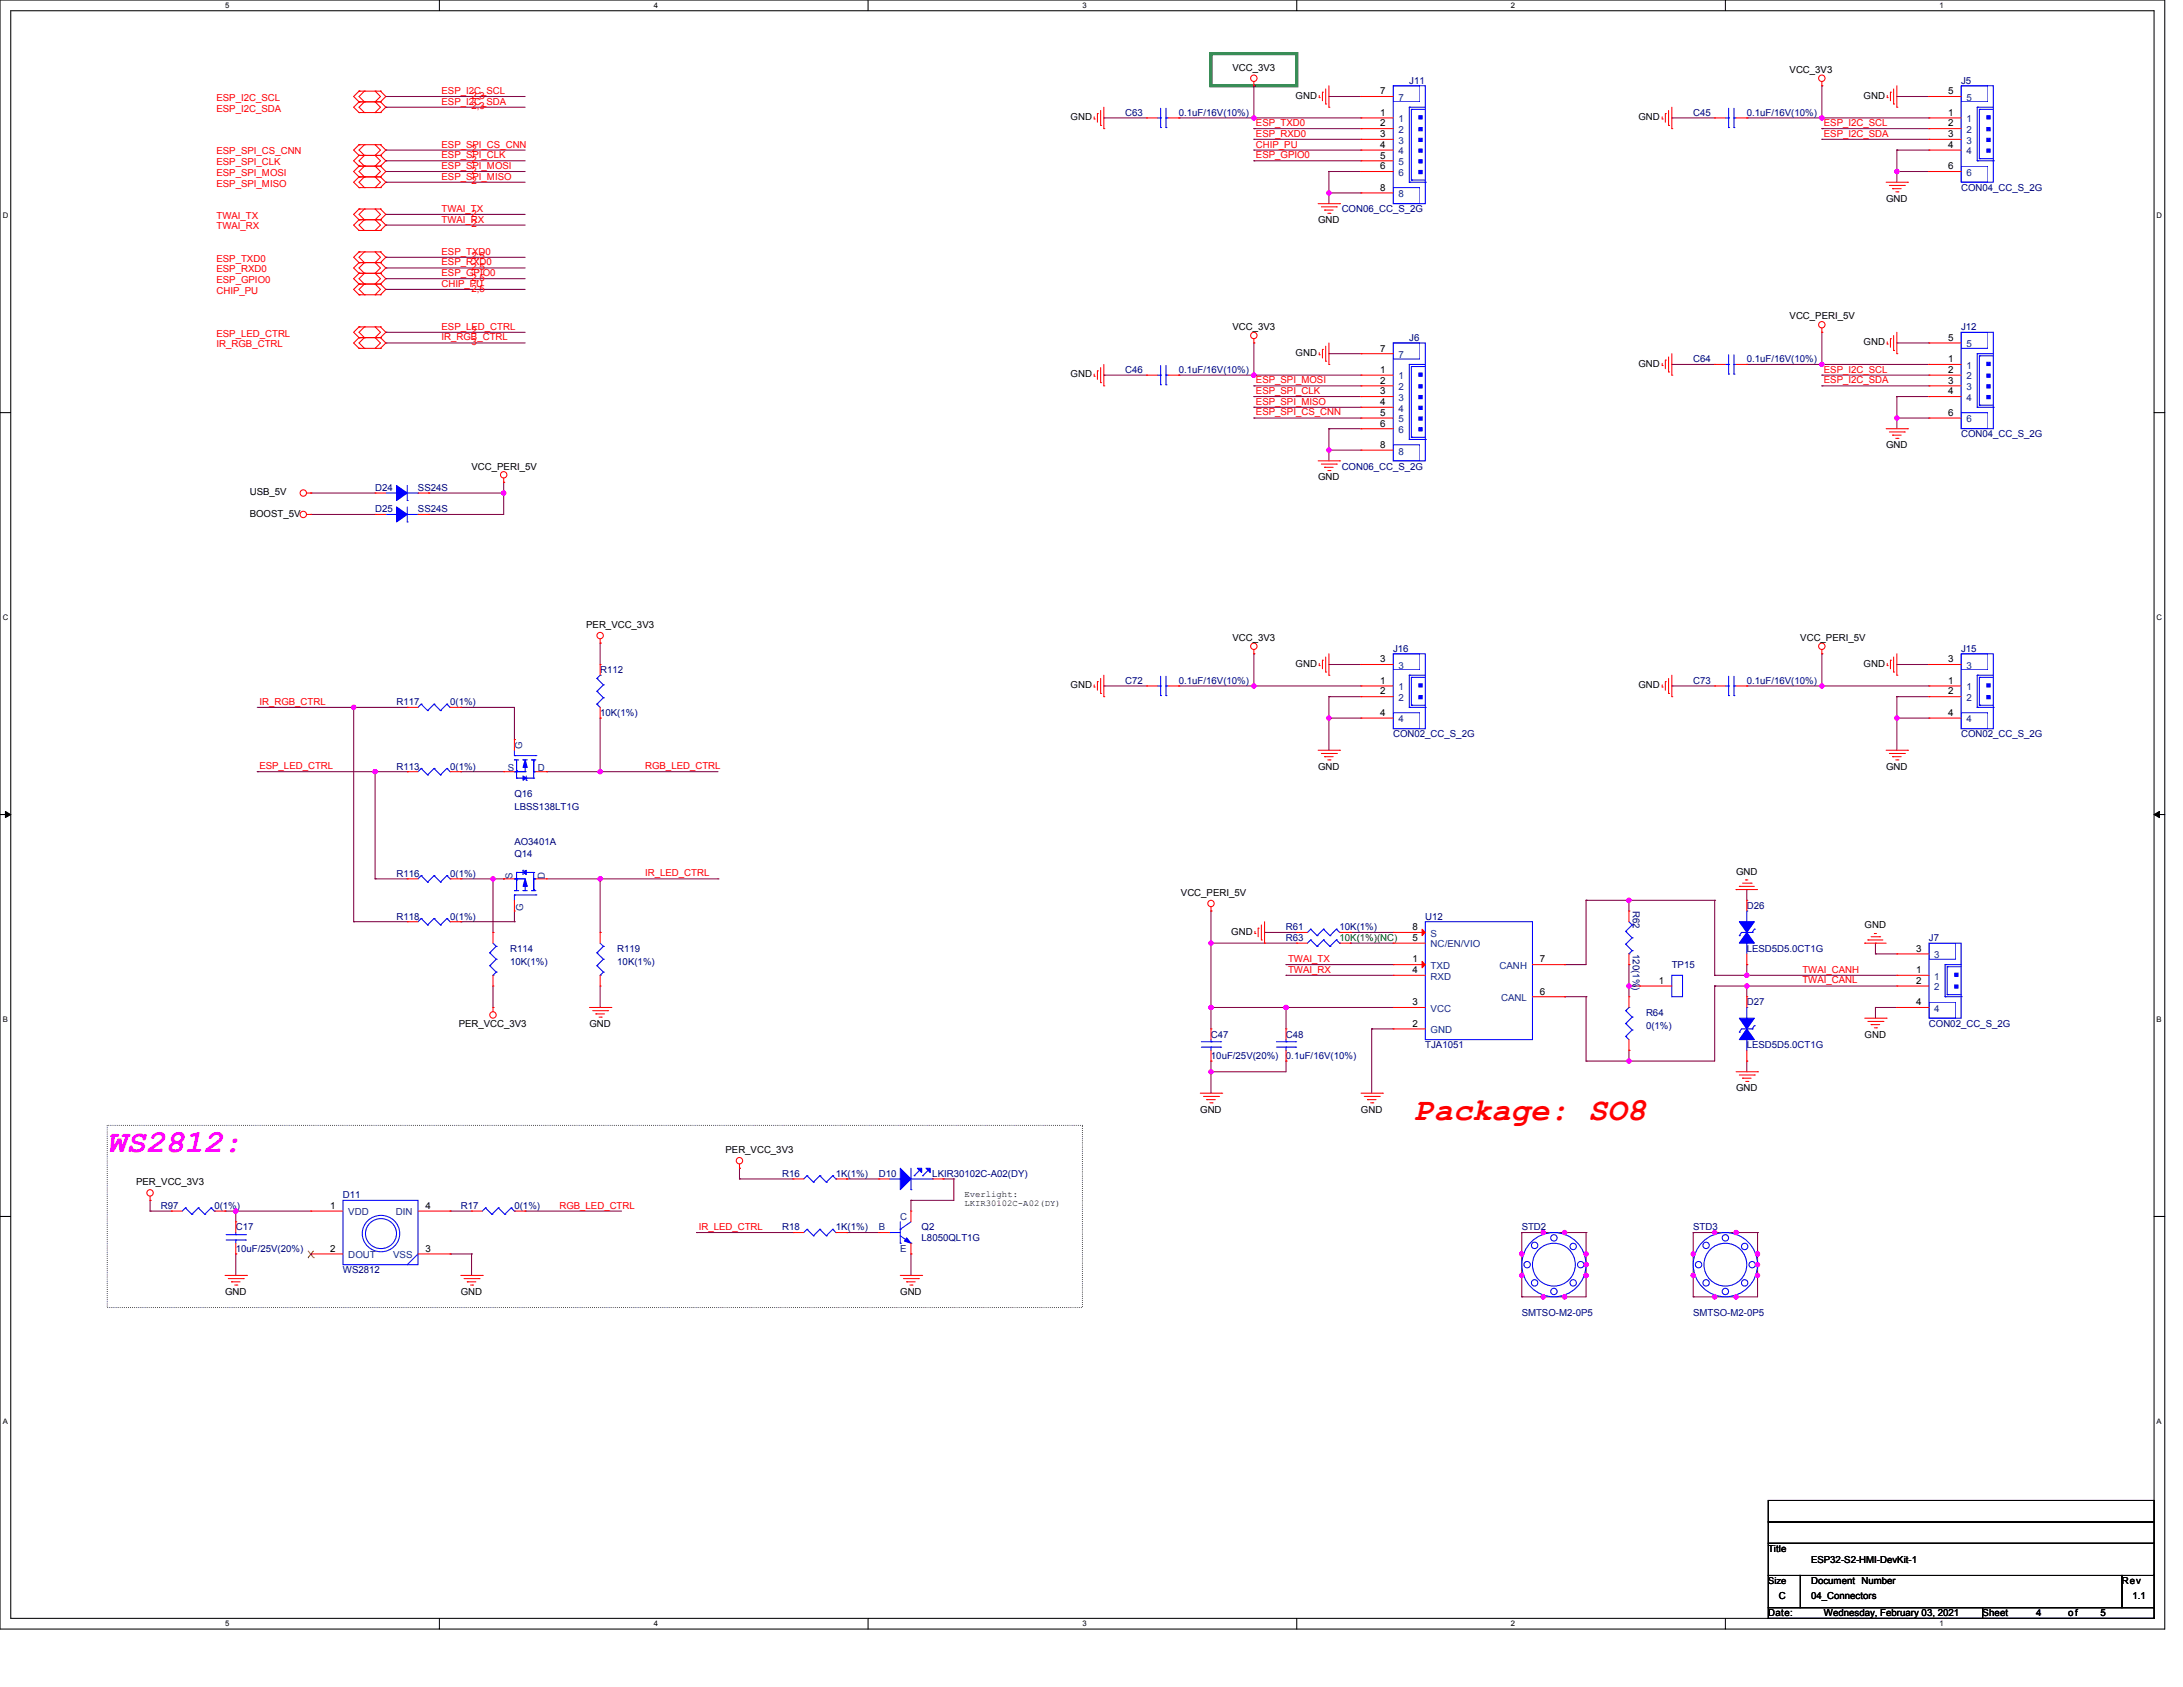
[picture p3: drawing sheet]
<svg xmlns="http://www.w3.org/2000/svg" width="559mm" height="432mm" viewBox="0 0 559 432" stroke-linecap="round" stroke-linejoin="round" font-family="sans-serif">
<defs><g id="words">
<text font-size="8.2" fill="#f00" x="362.1" y="286.7">Package: SO8</text>
<text font-size="8.2" fill="#f0f" x="27.4" y="294.9">WS2812:</text>
<g font-size="2.5">
<text x="315.5" y="18.1">VCC_3V3</text>
<text x="458.1" y="18.7">VCC_3V3</text>
<text x="331.6" y="25.3">GND</text>
<text x="353.3" y="29.6">1</text>
<text x="353.3" y="24.1">7</text>
<text x="477" y="25.3">GND</text>
<text x="498.7" y="29.6">1</text>
<text x="498.7" y="24.1">5</text>
<text x="274" y="30.7">GND</text>
<text x="353.3" y="32.4">2</text>
<text x="353.3" y="35.1">3</text>
<text x="419.4" y="30.7">GND</text>
<text x="498.7" y="32.4">2</text>
<text x="498.7" y="35.1">3</text>
<text x="353.3" y="37.9">4</text>
<text x="353.3" y="40.6">5</text>
<text x="498.7" y="37.9">4</text>
<text x="353.3" y="43.3">6</text>
<text x="498.7" y="43.3">6</text>
<text x="353.3" y="48.8">8</text>
<text x="482.8" y="51.6">GND</text>
<text x="337.4" y="57.1">GND</text>
<text x="458.1" y="81.8">VCC_PERI_5V</text>
<text x="315.5" y="84.5">VCC_3V3</text>
<text x="353.3" y="90">7</text>
<text x="477" y="88.4">GND</text>
<text x="498.7" y="87.2">5</text>
<text x="331.6" y="91.1">GND</text>
<text x="353.3" y="95.5">1</text>
<text x="419.4" y="93.8">GND</text>
<text x="498.7" y="92.7">1</text>
<text x="498.7" y="95.5">2</text>
<text x="274" y="96.6">GND</text>
<text x="353.3" y="98.2">2</text>
<text x="353.3" y="100.9">3</text>
<text x="498.7" y="98.2">3</text>
<text x="498.7" y="100.9">4</text>
<text x="353.3" y="103.7">4</text>
<text x="353.3" y="106.4">5</text>
<text x="498.7" y="106.4">6</text>
<text x="353.3" y="109.2">6</text>
<text x="353.3" y="114.7">8</text>
<text x="482.8" y="114.7">GND</text>
<text x="120.7" y="120.2">VCC_PERI_5V</text>
<text x="337.4" y="122.9">GND</text>
<text x="63.9" y="126.8">USB_5V</text>
<text x="63.9" y="132.3">BOOST_5V</text>
<text x="150.1" y="160.8">PER_VCC_3V3</text>
<text x="315.5" y="164.1">VCC_3V3</text>
<text x="460.8" y="164.1">VCC_PERI_5V</text>
<text x="331.6" y="170.7">GND</text>
<text x="353.3" y="169.5">3</text>
<text x="477" y="170.7">GND</text>
<text x="498.7" y="169.5">3</text>
<text x="274" y="176.1">GND</text>
<text x="353.3" y="175">1</text>
<text x="353.3" y="177.8">2</text>
<text x="419.4" y="176.1">GND</text>
<text x="498.7" y="175">1</text>
<text x="498.7" y="177.8">2</text>
<text x="353.3" y="183.2">4</text>
<text x="498.7" y="183.2">4</text>
<text x="337.4" y="197">GND</text>
<text x="482.8" y="197">GND</text>
<text x="444.4" y="223.9">GND</text>
<text x="302.3" y="229.4">VCC_PERI_5V</text>
<text x="315.2" y="239.2">GND</text>
<text x="361.5" y="238.1">8</text>
<text x="477.3" y="237.6">GND</text>
<text x="361.5" y="240.8">5</text>
<text x="490.5" y="243.6">3</text>
<text x="361.5" y="246.3">1</text>
<text x="361.5" y="249.1">4</text>
<text x="394.2" y="246.3">7</text>
<text x="424.6" y="251.8">1</text>
<text x="490.5" y="249.1">1</text>
<text x="490.5" y="251.8">2</text>
<text x="361.5" y="257.3">3</text>
<text x="394.2" y="254.6">6</text>
<text x="490.5" y="257.3">4</text>
<text x="117.4" y="262.8">PER_VCC_3V3</text>
<text x="150.9" y="262.8">GND</text>
<text x="361.5" y="262.8">2</text>
<text x="477.3" y="265.6">GND</text>
<text x="444.4" y="279.3">GND</text>
<text x="307.2" y="284.8">GND</text>
<text x="348.4" y="284.8">GND</text>
<text x="185.7" y="295.2">PER_VCC_3V3</text>
<text x="34.8" y="303.4">PER_VCC_3V3</text>
<text x="84.5" y="309.4">1</text>
<text x="108.9" y="309.4">4</text>
<text x="84.5" y="320.4">2</text>
<text x="108.9" y="320.4">3</text>
<text x="57.6" y="331.4">GND</text>
<text x="118" y="331.4">GND</text>
<text x="230.4" y="331.4">GND</text>
<text x="452.6" y="397.2">Title</text>
<text x="463.6" y="400">ESP32-S2-HMI-DevKit-1</text>
<text x="463.6" y="405.5">Document Number</text>
<text x="543.2" y="405.5">Rev</text>
<text x="452.6" y="413.7">Date:</text>
<text x="455.4" y="409.3">C</text>
<text x="463.6" y="409.3">04_Connectors</text>
<text x="466.9" y="413.7">Wednesday, February 03, 2021</text>
<text x="507.5" y="413.7">Sheet</text>
<text x="521.2" y="413.7">4</text>
<text x="529.4" y="413.7">of</text>
<text x="537.6" y="413.7">5</text>
<text x="545.9" y="409.3">1.1</text>
</g>
<g font-size="2.5" fill="#000080">
<text x="360.7" y="21.4">J11</text>
<text x="502" y="21.4">J5</text>
<text x="288" y="29.7">C63</text>
<text x="301.7" y="29.7">0.1uF/16V(10%)</text>
<text x="433.4" y="29.7">C45</text>
<text x="447.1" y="29.7">0.1uF/16V(10%)</text>
<text x="502" y="48.9">CON04_CC_S_2G</text>
<text x="343.4" y="54.3">CON06_CC_S_2G</text>
<text x="360.7" y="87.3">J6</text>
<text x="502" y="84.5">J12</text>
<text x="288" y="95.5">C46</text>
<text x="301.7" y="95.5">0.1uF/16V(10%)</text>
<text x="433.4" y="92.7">C64</text>
<text x="447.1" y="92.7">0.1uF/16V(10%)</text>
<text x="502" y="112">CON04_CC_S_2G</text>
<text x="96" y="125.7">D24</text>
<text x="107" y="125.7">SS24S</text>
<text x="343.4" y="120.2">CON06_CC_S_2G</text>
<text x="96" y="131.1">D25</text>
<text x="107" y="131.1">SS24S</text>
<text x="356.6" y="166.8">J16</text>
<text x="502" y="166.8">J15</text>
<text x="153.6" y="172.3">R112</text>
<text x="288" y="175">C72</text>
<text x="301.7" y="175">0.1uF/16V(10%)</text>
<text x="433.4" y="175">C73</text>
<text x="447.1" y="175">0.1uF/16V(10%)</text>
<text x="101.5" y="180.5">R117</text>
<text x="115.2" y="180.5">0(1%)</text>
<text x="153.6" y="183.3">10K(1%)</text>
<text x="356.6" y="188.8">CON02_CC_S_2G</text>
<text x="502" y="188.8">CON02_CC_S_2G</text>
<text x="101.5" y="197">R113</text>
<text x="115.2" y="197">0(1%)</text>
<text x="131.7" y="204.1">Q16</text>
<text x="131.7" y="207.4">LBSS138LT1G</text>
<text x="131.7" y="219.5">Q14</text>
<text x="131.7" y="216.2">AO3401A</text>
<text x="101.5" y="224.4">R116</text>
<text x="115.2" y="224.4">0(1%)</text>
<text x="418" y="233.2" transform="rotate(90 418 233.2)">R62</text>
<text x="447.1" y="232.7">D26</text>
<text x="101.5" y="235.4">R118</text>
<text x="115.2" y="235.4">0(1%)</text>
<text x="329.2" y="238.1">R61</text>
<text x="342.9" y="238.1">10K(1%)</text>
<text x="364.8" y="235.4">U12</text>
<text x="130.6" y="243.6">R114</text>
<text x="158" y="243.6">R119</text>
<text x="329.2" y="240.9">R63</text>
<text x="418" y="244.2" transform="rotate(90 418 244.2)">120(1%)</text>
<text x="447.1" y="243.6">LESD5D5.0CT1G</text>
<text x="493.8" y="240.9">J7</text>
<text x="130.6" y="246.9">10K(1%)</text>
<text x="158" y="246.9">10K(1%)</text>
<text x="427.9" y="247.7">TP15</text>
<text x="447.1" y="257.3">D27</text>
<text x="421.3" y="260.1">R64</text>
<text x="421.3" y="263.4">0(1%)</text>
<text x="493.8" y="262.8">CON02_CC_S_2G</text>
<text x="310" y="265.6">C47</text>
<text x="329.2" y="265.6">C48</text>
<text x="364.8" y="268.3">TJA1051</text>
<text x="447.1" y="268.3">LESD5D5.0CT1G</text>
<text x="310" y="271">10uF/25V(20%)</text>
<text x="329.2" y="271">0.1uF/16V(10%)</text>
<text x="200.2" y="301.2">R16</text>
<text x="214" y="301.2">1K(1%)</text>
<text x="224.9" y="301.2">D10</text>
<text x="238.7" y="301.2">LKIR30102C-A02(DY)</text>
<text x="41.2" y="309.5">R97</text>
<text x="54.9" y="309.5">0(1%)</text>
<text x="87.8" y="306.7">D11</text>
<text x="118" y="309.5">R17</text>
<text x="131.7" y="309.5">0(1%)</text>
<text x="60.4" y="315">C17</text>
<text x="200.2" y="315">R18</text>
<text x="214" y="315">1K(1%)</text>
<text x="235.9" y="315">Q2</text>
<text x="235.9" y="317.7">L8050QLT1G</text>
<text x="389.5" y="315">STD2</text>
<text x="433.4" y="315">STD3</text>
<text x="60.4" y="320.4">10uF/25V(20%)</text>
<text x="87.8" y="325.9">WS2812</text>
<text x="389.5" y="336.9">SMTSO-M2-0P5</text>
<text x="433.4" y="336.9">SMTSO-M2-0P5</text>
</g>
<g font-size="2.5" fill="#f00">
<text x="55.4" y="25.8">ESP_I2C_SCL</text>
<text x="55.4" y="28.6">ESP_I2C_SDA</text>
<text x="113" y="24">ESP_I2C_SCL</text>
<text x="113" y="26.8">ESP_I2C_SDA</text>
<text x="120.7" y="25.3">2,3</text>
<text x="120.7" y="28">2,3</text>
<text x="321.5" y="32.3">ESP_TXD0</text>
<text x="321.5" y="35">ESP_RXD0</text>
<text x="466.9" y="32.3">ESP_I2C_SCL</text>
<text x="466.9" y="35">ESP_I2C_SDA</text>
<text x="55.4" y="39.5">ESP_SPI_CS_CNN</text>
<text x="113" y="37.8">ESP_SPI_CS_CNN</text>
<text x="113" y="40.5">ESP_SPI_CLK</text>
<text x="120.7" y="39">2</text>
<text x="120.7" y="41.7">2</text>
<text x="321.5" y="37.8">CHIP_PU</text>
<text x="321.5" y="40.5">ESP_GPIO0</text>
<text x="55.4" y="42.3">ESP_SPI_CLK</text>
<text x="55.4" y="45">ESP_SPI_MOSI</text>
<text x="55.4" y="47.8">ESP_SPI_MISO</text>
<text x="113" y="43.2">ESP_SPI_MOSI</text>
<text x="113" y="46">ESP_SPI_MISO</text>
<text x="120.7" y="44.5">2</text>
<text x="120.7" y="47.2">2</text>
<text x="55.4" y="56">TWAI_TX</text>
<text x="55.4" y="58.7">TWAI_RX</text>
<text x="113" y="54.2">TWAI_TX</text>
<text x="113" y="57">TWAI_RX</text>
<text x="120.7" y="55.4">2</text>
<text x="120.7" y="58.2">2</text>
<text x="113" y="65.2">ESP_TXD0</text>
<text x="55.4" y="67">ESP_TXD0</text>
<text x="55.4" y="69.7">ESP_RXD0</text>
<text x="113" y="67.9">ESP_RXD0</text>
<text x="113" y="70.7">ESP_GPIO0</text>
<text x="120.7" y="66.4">2,5</text>
<text x="120.7" y="69.2">2,5</text>
<text x="120.7" y="71.9">2,5</text>
<text x="55.4" y="72.4">ESP_GPIO0</text>
<text x="55.4" y="75.2">CHIP_PU</text>
<text x="113" y="73.4">CHIP_PU</text>
<text x="120.7" y="74.6">2,5</text>
<text x="55.4" y="86.2">ESP_LED_CTRL</text>
<text x="55.4" y="88.9">IR_RGB_CTRL</text>
<text x="113" y="84.4">ESP_LED_CTRL</text>
<text x="113" y="87.1">IR_RGB_CTRL</text>
<text x="120.7" y="85.6">2</text>
<text x="120.7" y="88.4">3</text>
<text x="466.9" y="95.4">ESP_I2C_SCL</text>
<text x="321.5" y="100.8">ESP_SPI_CLK</text>
<text x="321.5" y="98.1">ESP_SPI_MOSI</text>
<text x="466.9" y="98.1">ESP_I2C_SDA</text>
<text x="321.5" y="106.3">ESP_SPI_CS_CNN</text>
<text x="321.5" y="103.6">ESP_SPI_MISO</text>
<text x="66.4" y="180.4">IR_RGB_CTRL</text>
<text x="66.4" y="196.9">ESP_LED_CTRL</text>
<text x="165.1" y="196.9">RGB_LED_CTRL</text>
<text x="165.1" y="224.3">IR_LED_CTRL</text>
<text x="329.7" y="246.2">TWAI_TX</text>
<text x="329.7" y="249">TWAI_RX</text>
<text x="461.4" y="249">TWAI_CANH</text>
<text x="461.4" y="251.7">TWAI_CANL</text>
<text x="143.2" y="309.3">RGB_LED_CTRL</text>
<text x="178.9" y="314.8">IR_LED_CTRL</text>
</g>
<g font-size="2.5" fill="#004080">
<text x="358" y="25.8">7</text>
<text x="503.4" y="25.8">5</text>
<text x="358" y="31.3">1</text>
<text x="358" y="34">2</text>
<text x="503.4" y="31.3">1</text>
<text x="503.4" y="34">2</text>
<text x="358" y="36.8">3</text>
<text x="358" y="39.5">4</text>
<text x="503.4" y="36.8">3</text>
<text x="503.4" y="39.5">4</text>
<text x="358" y="42.3">5</text>
<text x="358" y="45">6</text>
<text x="503.4" y="45">6</text>
<text x="358" y="50.5">8</text>
<text x="503.4" y="88.9">5</text>
<text x="358" y="91.6">7</text>
<text x="503.4" y="94.4">1</text>
<text x="358" y="97.1">1</text>
<text x="358" y="99.9">2</text>
<text x="503.4" y="97.1">2</text>
<text x="503.4" y="99.9">3</text>
<text x="358" y="102.6">3</text>
<text x="358" y="105.4">4</text>
<text x="503.4" y="102.6">4</text>
<text x="358" y="108.1">5</text>
<text x="358" y="110.8">6</text>
<text x="503.4" y="108.1">6</text>
<text x="358" y="116.3">8</text>
<text x="358" y="171.2">3</text>
<text x="503.4" y="171.2">3</text>
<text x="358" y="176.7">1</text>
<text x="358" y="179.4">2</text>
<text x="503.4" y="176.7">1</text>
<text x="503.4" y="179.4">2</text>
<text x="358" y="184.9">4</text>
<text x="503.4" y="184.9">4</text>
<text x="133.7" y="191.8" transform="rotate(-90 133.7 191.8)">G</text>
<text x="130" y="197.3">S</text>
<text x="137.7" y="197.3">D</text>
<text x="131.2" y="224.9" transform="rotate(-90 131.2 224.9)">S</text>
<text x="139.4" y="224.9" transform="rotate(-90 139.4 224.9)">D</text>
<text x="133.9" y="233.2" transform="rotate(-90 133.9 233.2)">G</text>
<text x="366.2" y="239.8">S</text>
<text x="366.2" y="242.5">NC/EN/VIO</text>
<text x="495.1" y="245.3">3</text>
<text x="366.2" y="248">TXD</text>
<text x="366.2" y="250.7">RXD</text>
<text x="383.8" y="248">CANH</text>
<text x="495.1" y="250.7">1</text>
<text x="384.2" y="256.2">CANL</text>
<text x="495.1" y="253.5">2</text>
<text x="366.2" y="259">VCC</text>
<text x="495.1" y="259">4</text>
<text x="366.2" y="264.5">GND</text>
<text x="89.2" y="311.1">VDD</text>
<text x="101.3" y="311.1">DIN</text>
<text x="224.9" y="315">B</text>
<text x="230.4" y="312.2">C</text>
<text x="89.2" y="322.1">DOUT</text>
<text x="100.6" y="322.1">VSS</text>
<text x="230.4" y="320.4">E</text>
</g>
<text font-size="2.5" fill="#008000" x="342.9" y="240.9">10K(1%)(NC)</text>
<text font-size="2.4" x="452.6" y="405.4">Size</text>
<g font-size="2.3">
<text x="246.9" y="306.3">Everlight:</text>
<text x="246.9" y="308.6">LKIR30102C-A02(DY)</text>
</g>
<g font-size="2">
<text x="57.6" y="2">5</text>
<text x="167.3" y="2">4</text>
<text x="277.1" y="2">3</text>
<text x="386.8" y="2">2</text>
<text x="496.5" y="2">1</text>
<text x=".7" y="55.9">D</text>
<text x="552.1" y="55.9">D</text>
<text x=".7" y="158.8">C</text>
<text x="552.1" y="158.8">C</text>
<text x=".7" y="261.7">B</text>
<text x="552.1" y="261.7">B</text>
<text x=".7" y="364.5">A</text>
<text x="552.1" y="364.5">A</text>
<text x="57.6" y="416.3">5</text>
<text x="167.3" y="416.3">4</text>
<text x="277.1" y="416.3">3</text>
<text x="386.8" y="416.3">2</text>
<text x="496.5" y="416.3">1</text>
</g>
</g></defs>
<path d="M0 0h554.1v417h-554.1zM2.8 2.8h548.6v411.4h-548.6z" fill="none" stroke="#000" stroke-width=".26"/>
<g fill="#fff">
<path d="M57.6 .3h1.1v2.2h-1.1z"/>
<path d="M57.6 414.5h1.1v2.2h-1.1z"/>
</g>
<path d="M112.5 0v2.8M112.5 414.2v2.8" fill="none" stroke="#000" stroke-width=".26"/>
<g fill="#fff">
<path d="M167.3 .3h1.1v2.2h-1.1z"/>
<path d="M167.3 414.5h1.1v2.2h-1.1z"/>
</g>
<path d="M222.2 0v2.8M222.2 414.2v2.8" fill="none" stroke="#000" stroke-width=".26"/>
<g fill="#fff">
<path d="M277.1 .3h1.1v2.2h-1.1z"/>
<path d="M277.1 414.5h1.1v2.2h-1.1z"/>
</g>
<path d="M331.9 0v2.8M331.9 414.2v2.8" fill="none" stroke="#000" stroke-width=".26"/>
<g fill="#fff">
<path d="M386.8 .3h1.1v2.2h-1.1z"/>
<path d="M386.8 414.5h1.1v2.2h-1.1z"/>
</g>
<path d="M441.7 0v2.8M441.7 414.2v2.8" fill="none" stroke="#000" stroke-width=".26"/>
<g fill="#fff">
<path d="M496.5 .3h1.1v2.2h-1.1z"/>
<path d="M496.5 414.5h1.1v2.2h-1.1z"/>
<path d="M.7 54.2h1.4v2.2h-1.4z"/>
<path d="M552.1 54.2h1.4v2.2h-1.4z"/>
<path d="M.7 157.1h1.4v2.1h-1.4z"/>
<path d="M552.1 157.1h1.4v2.1h-1.4z"/>
</g>
<path d="M0 105.6h2.8M551.4 105.6h2.7" fill="none" stroke="#000" stroke-width=".26"/>
<g fill="#fff">
<path d="M.7 259.9h1.3v2.2h-1.3z"/>
<path d="M552.1 259.9h1.3v2.2h-1.3z"/>
</g>
<path d="M0 208.5h2.8M551.4 208.5h2.7" fill="none" stroke="#000" stroke-width=".26"/>
<path d="M1.4 207.7l1.4 .8-1.4 .8zM551.4 208.5l1.4-.8v1.6z" fill="#000" stroke="#000" stroke-width=".26"/>
<g fill="#fff">
<path d="M.7 362.8h1.3v2.2h-1.3z"/>
<path d="M552.1 362.8h1.3v2.2h-1.3z"/>
</g>
<path d="M0 311.4h2.8M551.4 311.4h2.7M452.6 389.5h98.8v5.5h-98.8zM452.6 395h98.8v8.3h-98.8zM452.6 384.1h98.8v5.4h-98.8zM452.6 403.3h8.3v8.2h-8.3zM452.6 411.5h54.9v2.7h-54.9zM460.9 403.3h82.3v8.2h-82.3zM507.5 411.5h43.9v2.7h-43.9zM543.2 403.3h8.2v8.2h-8.2z" fill="none" stroke="#000" stroke-width=".26"/>
<path d="M310 13.7h21.9v8.2h-21.9z" fill="none" stroke="#008000" stroke-width=".81"/>
<path d="M27.4 288h249.7v46.7h-249.7z" fill="none" stroke="#000" stroke-width=".26" stroke-dasharray="0 .5"/>
<g fill="none" stroke="#800040" stroke-width=".26">
<path d="M98.8 24.7h.1M98.8 27.4h.1M98.8 38.4h.1M98.8 24.7h35.6M98.8 27.4h35.6M98.8 38.4h35.6M282.6 30.2h.1M282.6 30.2h10.9M301.8 30.2h.1M301.8 30.2h46.6M321 21.9h.1M321 30.2h.1"/>
<path d="M321 32.9h.1M321 35.7h.1M321 38.4h.1M321 38.4h27.4M321 32.9h27.4M321 35.7h27.4M321 21.9v8.3M340.2 24.7h.1M340.2 24.7h8.2M427.9 30.2h.1M427.9 30.2h11M447.1 30.2h.1"/>
<path d="M447.1 30.2h46.7M466.4 21.9h.1M466.4 30.2h.1M466.4 32.9h.1M466.4 35.7h.1M466.4 21.9v8.3M466.4 32.9h27.4M466.4 35.7h27.4M485.6 38.4h.1M485.6 24.7h.1M485.6 24.7h8.2M485.6 38.4h8.2"/>
<path d="M485.6 38.4v8.2M98.8 41.2h.1M98.8 43.9h.1M98.8 46.6h.1M98.8 54.9h.1M98.8 57.6h.1M98.8 43.9h35.6M98.8 41.2h35.6M98.8 46.6h35.6M98.8 54.9h35.6M98.8 57.6h35.6M321 41.2h.1"/>
<path d="M321 41.2h27.4M340.2 43.9h.1M340.2 49.4h.1M340.2 43.9h8.2M340.2 43.9v8.2M340.2 49.4h8.2M485.6 43.9h.1M485.6 43.9h8.2M98.8 65.8h.1M98.8 68.6h.1M98.8 71.3h.1M98.8 74.1h.1"/>
<path d="M98.8 65.8h35.6M98.8 68.6h35.6M98.8 71.3h35.6M98.8 74.1h35.6M98.8 85h.1M98.8 87.8h.1M98.8 87.8h35.6M98.8 85h35.6M282.6 96h.1M282.6 96h10.9M301.8 96h.1M301.8 96h46.6"/>
<path d="M321 87.8h.1M321 96h.1M321 98.8h.1M321 87.8v8.2M321 98.8h27.4M340.2 90.5h.1M340.2 90.5h8.2M427.9 93.3h.1M427.9 93.3h11M447.1 93.3h.1M447.1 93.3h46.7M466.4 85h.1"/>
<path d="M466.4 93.3h.1M466.4 96h.1M466.4 98.8h.1M466.4 85v8.3M466.4 96h27.4M466.4 98.8h27.4M485.6 87.8h.1M485.6 87.8h8.2M321 107h.1M321 104.2h.1M321 101.5h.1M321 101.5h27.4"/>
<path d="M321 107h27.4M321 104.2h27.4M340.2 109.7h.1M340.2 115.2h.1M340.2 109.7h8.2M340.2 109.7v8.3M340.2 115.2h8.2M485.6 101.5h.1M485.6 107h.1M485.6 101.5v8.2M485.6 101.5h8.2M485.6 107h8.2"/>
<path d="M79.6 131.7h.1M79.6 126.2h.1M79.6 131.7h16.4M79.6 126.2h16.4M109.7 131.7h.1M109.7 126.2h.1M109.7 126.2h19.2M128.9 123.5h.1M128.9 126.2h.1M128.9 123.5v8.2h-19.2M153.6 164.6h.1M153.6 164.6v5.5"/>
<path d="M282.6 175.6h.1M282.6 175.6h10.9M301.8 175.6h.1M301.8 175.6h46.6M321 167.3h.1M321 175.6h.1M321 167.3v8.3M340.2 170.1h.1M340.2 178.3h.1M340.2 178.3v13.7M340.2 170.1h8.2M340.2 178.3h8.2"/>
<path d="M427.9 175.6h.1M427.9 175.6h11M447.1 175.6h.1M447.1 175.6h46.7M466.4 167.3h.1M466.4 175.6h.1M466.4 167.3v8.3M485.6 170.1h.1M485.6 178.3h.1M485.6 178.3v13.7M485.6 170.1h8.2M485.6 178.3h8.2"/>
<path d="M65.8 197.5h.1M65.8 197.5h38.4M65.8 181.1h38.4M90.5 181.1h.1M90.5 181.1v54.8M96 197.5h.1M96 197.5v27.4M104.2 197.5h.1M104.2 181.1h.1M118 197.5h.1M118 181.1h.1M118 197.5h10.9"/>
<path d="M118 181.1h13.7v8.2M131.7 189.3h.1M139.9 197.5h.1M139.9 197.5h43.9M153.6 183.8h.1M153.6 197.5h.1M153.6 183.8v13.7M340.2 183.8h.1M340.2 183.8h8.2M485.6 183.8h.1M485.6 183.8h8.2M90.5 235.9h.1"/>
<path d="M90.5 235.9h13.7M96 224.9h.1M96 224.9h8.2M118 235.9h.1M118 224.9h10.9M118 235.9h13.7M126.2 224.9h.1M126.2 238.7h.1M126.2 224.9v13.8M128.9 224.9h.1M131.7 235.9h.1M131.7 233.2v2.7"/>
<path d="M139.9 224.9h43.9M153.6 224.9h.1M153.6 238.7h.1M153.6 224.9v13.8M183.8 224.9h.1M310 233.2h.1M310 233.2v30.2M323.7 238.7h.1M323.7 238.7h8.2M345.7 238.7h.1M345.7 238.7h10.9M406 230.4h.1"/>
<path d="M406 230.4v16.5h-5.5M406 230.4h32.9M417 230.4h.1M417 230.4v2.8M438.9 230.4h.1M438.9 230.4v19.2M447.1 227.7h.1M447.1 227.7v2.7M126.2 257.9h.1M126.2 252.4v5.5M153.6 257.9h.1M153.6 252.4v5.5"/>
<path d="M310 257.9h.1M310 241.4h.1M310 257.9h46.6M310 241.4h21.9M329.2 257.9h.1M329.2 246.9h.1M329.2 249.6h.1M329.2 246.9h27.4M329.2 257.9v5.5M329.2 249.6h27.4M345.7 241.4h.1M345.7 241.4h10.9"/>
<path d="M400.5 246.9h.1M400.5 255.1h.1M400.5 255.1h5.5M406 255.1h.1M406 255.1v16.5M417 246.9h.1M417 252.4h.1M417 246.9v8.2M417 252.4h2.7M438.9 249.6h.1M438.9 252.4h.1M438.9 252.4h46.7"/>
<path d="M438.9 252.4v19.2h-32.9M438.9 249.6h46.7M447.1 246.9h.1M447.1 249.6h.1M447.1 252.4h.1M447.1 246.9v2.7M447.1 252.4v2.7M480.1 241.4h.1M480.1 244.2h.1M480.1 257.9h.1M480.1 257.9h5.5M480.1 241.4v2.8"/>
<path d="M480.1 257.9v2.7M480.1 244.2h5.5M310 271.6h.1M310 274.3h.1M310 271.6v8.2M329.2 271.6h.1M329.2 271.6v2.7h-19.2M351.1 263.4h.1M351.1 263.4h5.5M351.1 263.4v16.4M406 271.6h.1M417 268.8h.1"/>
<path d="M417 271.6h.1M417 268.8v2.8M447.1 271.6h.1M447.1 271.6v2.7M189.3 299h.1M189.3 299v2.8M38.4 307.2h.1M38.4 310h.1M38.4 307.2v2.8M38.4 310h5.5M57.6 310h.1M57.6 310h22"/>
<path d="M60.4 310h.1M60.4 310v2.7M115.2 310h.1M115.2 310h5.5M134.4 310h.1M134.4 310h24.7M178.3 315.5h.1M178.3 315.5h24.7M189.3 301.8h.1M189.3 301.8h13.7M216.7 301.8h.1M216.7 315.5h.1"/>
<path d="M216.7 315.5h8.2M216.7 301.8h8.2M233.2 307.2h.1M233.2 307.2v2.8M241.4 301.8h.1M241.4 301.8h2.8M244.2 301.8h.1M244.2 301.8v5.4h-11M389.5 315.5h.1M389.5 315.5h16.5M389.5 315.5v16.4M395 315.5h.1"/>
<path d="M400.5 315.5h.1M406 315.5h.1M406 315.5v16.4h-16.5M433.4 315.5h.1M433.4 315.5h16.5M433.4 315.5v16.4M438.9 315.5h.1M444.4 315.5h.1M449.9 315.5h.1M449.9 315.5v16.4h-16.5M60.4 321h.1M60.4 321v5.5"/>
<path d="M115.2 321h.1M115.2 321h5.5M120.7 321h.1M120.7 321v5.5M233.2 321h.1M233.2 321v5.5M389.5 331.9h.1M389.5 326.5h.1M389.5 321h.1M395 331.9h.1M400.5 331.9h.1M406 321h.1"/>
<path d="M406 323.7h.1M406 326.5h.1M433.4 331.9h.1M433.4 326.5h.1M433.4 321h.1M438.9 331.9h.1M444.4 331.9h.1M449.9 321h.1M449.9 323.7h.1M449.9 326.5h.1"/>
</g>
<g fill="#f0f" stroke="#f0f" stroke-width=".26">
<circle cx="466.3" cy="30.2" r=".55"/>
<circle cx="485.5" cy="43.9" r=".55"/>
<circle cx="321" cy="96" r=".55"/>
<circle cx="340.2" cy="115.2" r=".54"/>
<circle cx="417" cy="252.4" r=".55"/>
<circle cx="417" cy="230.4" r=".54"/>
<circle cx="417" cy="271.6" r=".54"/>
<circle cx="310" cy="274.3" r=".54"/>
<circle cx="310" cy="257.9" r=".54"/>
<circle cx="329.2" cy="257.9" r=".54"/>
<circle cx="310" cy="241.4" r=".54"/>
<circle cx="321" cy="30.2" r=".55"/>
<circle cx="340.2" cy="49.4" r=".54"/>
<circle cx="466.4" cy="93.3" r=".54"/>
<circle cx="485.5" cy="107" r=".54"/>
<circle cx="128.9" cy="126.2" r=".55"/>
<circle cx="321" cy="175.6" r=".54"/>
<circle cx="466.4" cy="175.6" r=".54"/>
<circle cx="340.2" cy="183.8" r=".54"/>
<circle cx="485.5" cy="183.8" r=".55"/>
<circle cx="447.1" cy="249.6" r=".54"/>
<circle cx="447.1" cy="252.4" r=".54"/>
<circle cx="400.5" cy="315.5" r=".55"/>
<circle cx="395" cy="315.5" r=".54"/>
<circle cx="406" cy="321" r=".54"/>
<circle cx="406" cy="323.7" r=".54"/>
<circle cx="406" cy="326.4" r=".54"/>
<circle cx="400.5" cy="331.9" r=".55"/>
<circle cx="395" cy="331.9" r=".54"/>
<circle cx="389.5" cy="326.4" r=".54"/>
<circle cx="389.5" cy="321" r=".55"/>
<circle cx="444.4" cy="315.5" r=".55"/>
<circle cx="438.9" cy="315.5" r=".55"/>
<circle cx="449.9" cy="321" r=".54"/>
<circle cx="449.9" cy="326.4" r=".54"/>
<circle cx="449.9" cy="323.7" r=".54"/>
<circle cx="444.4" cy="331.9" r=".55"/>
<circle cx="438.9" cy="331.9" r=".55"/>
<circle cx="433.4" cy="326.4" r=".54"/>
<circle cx="433.4" cy="321" r=".54"/>
<circle cx="60.4" cy="310" r=".54"/>
<circle cx="153.6" cy="197.5" r=".55"/>
<circle cx="153.6" cy="224.9" r=".55"/>
<circle cx="96" cy="197.5" r=".55"/>
<circle cx="90.5" cy="181.1" r=".54"/>
<circle cx="126.2" cy="224.9" r=".55"/>
</g>
<g fill="none" stroke="#f00" stroke-width=".26">
<path d="M91.9 23.3h.1M91.9 26.1h.1M91.9 28.8h.1M91.9 37h.1M91.9 39.8h.1M91.9 23.3l-1.4 1.4 1.4 1.4M91.9 23.3h5.5M91.9 26.1h5.5M91.9 26.1l-1.4 1.3 1.4 1.4M91.9 28.8h5.5M91.9 37l-1.4 1.4 1.4 1.4M91.9 37h5.5"/>
<path d="M91.9 39.8h5.5M91.9 39.8l-1.4 1.4 1.4 1.3M93.3 26.1h.1M93.3 23.3h.1M93.3 28.8h.1M93.3 39.8h.1M93.3 37h.1M93.3 23.3l-1.4 1.4 1.4 1.4M93.3 26.1l-1.4 1.3 1.4 1.4M93.3 37l-1.4 1.4 1.4 1.4M93.3 39.8l-1.4 1.4 1.4 1.3M96 23.3h.1"/>
<path d="M96 26.1h.1M96 28.8h.1M96 37h.1M96 39.8h.1M96 23.3l1.4 1.4-1.4 1.4M96 26.1l1.4 1.3-1.4 1.4M96 37l1.4 1.4-1.4 1.4M96 39.8l1.4 1.4-1.4 1.3M97.4 26.1h.1M97.4 23.3h.1M97.4 28.8h.1M97.4 39.8h.1"/>
<path d="M97.4 37h.1M97.4 23.3l1.4 1.4-1.4 1.4M97.4 26.1l1.4 1.3-1.4 1.4M97.4 37l1.4 1.4-1.4 1.4M97.4 39.8l1.4 1.4-1.4 1.3M280.1 30.5h.1M280.1 29.9v.6M280.9 29.1h.1M280.9 29.1v2.2M281.7 32.1h.1M281.7 28.3v3.8M282.6 32.9h.1"/>
<path d="M282.6 27.4v5.5M293.5 30.2h.1M293.5 30.2h2.8M299 30.2h2.8M301.8 30.2h.1M321 21.9h.1M321 20.9v1M337.7 25h.1M337.7 24.4v.6M338.5 23.6h.1M338.5 23.6v2.2M339.3 26.6h.1"/>
<path d="M339.3 22.8v3.8M340.2 27.4h.1M340.2 21.9v5.5M348.4 30.2h.1M348.4 32.9h.1M348.4 35.7h.1M348.4 38.4h.1M348.4 24.7h.1M348.4 30.2h8.2M348.4 32.9h8.2M348.4 35.7h8.2M348.4 38.4h8.2"/>
<path d="M348.4 24.7h8.2M425.5 30.5h.1M425.5 29.9v.6M426.3 29.1h.1M426.3 29.1v2.2M427.1 32.1h.1M427.1 28.3v3.8M427.9 32.9h.1M427.9 27.4v5.5M438.9 30.2h.1M438.9 30.2h2.8M444.4 30.2h2.7"/>
<path d="M447.1 30.2h.1M466.4 21.9h.1M466.4 20.9v1M483.1 25h.1M483.1 24.4v.6M483.9 23.6h.1M483.9 23.6v2.2M484.7 26.6h.1M484.7 22.8v3.8M485.6 27.4h.1M485.6 21.9v5.5M493.8 30.2h.1"/>
<path d="M493.8 32.9h.1M493.8 35.7h.1M493.8 38.4h.1M493.8 24.7h.1M493.8 30.2h8.2M493.8 32.9h8.2M493.8 35.7h8.2M493.8 38.4h8.2M493.8 24.7h8.2M91.9 42.5h.1M91.9 45.3h.1M91.9 48h.1"/>
<path d="M91.9 53.5h.1M91.9 56.2h.1M91.9 59h.1M91.9 42.5h5.5M91.9 42.5l-1.4 1.4 1.4 1.4M91.9 45.3h5.5M91.9 45.3l-1.4 1.3 1.4 1.4M91.9 53.5l-1.4 1.4 1.4 1.3M91.9 48h5.5M91.9 53.5h5.5M91.9 56.2h5.5M91.9 56.2l-1.4 1.4 1.4 1.4"/>
<path d="M91.9 59h5.5M93.3 42.5h.1M93.3 45.3h.1M93.3 48h.1M93.3 56.2h.1M93.3 53.5h.1M93.3 59h.1M93.3 42.5l-1.4 1.4 1.4 1.4M93.3 45.3l-1.4 1.3 1.4 1.4M93.3 53.5l-1.4 1.4 1.4 1.3M93.3 56.2l-1.4 1.4 1.4 1.4M96 42.5h.1"/>
<path d="M96 45.3h.1M96 48h.1M96 53.5h.1M96 56.2h.1M96 59h.1M96 42.5l1.4 1.4-1.4 1.4M96 45.3l1.4 1.3-1.4 1.4M96 53.5l1.4 1.4-1.4 1.3M96 56.2l1.4 1.4-1.4 1.4M97.4 42.5h.1M97.4 45.3h.1M97.4 48h.1"/>
<path d="M97.4 56.2h.1M97.4 53.5h.1M97.4 59h.1M97.4 42.5l1.4 1.4-1.4 1.4M97.4 53.5l1.4 1.4-1.4 1.3M97.4 45.3l1.4 1.3-1.4 1.4M97.4 56.2l1.4 1.4-1.4 1.4M337.4 52.1h5.5M338.2 52.9h3.9M339.1 53.8h.1M339.1 53.8h2.2M339.9 54.6h.5"/>
<path d="M340.4 54.6h.1M342.1 52.9h.1M342.9 52.1h.1M348.4 41.2h.1M348.4 43.9h.1M348.4 49.4h.1M348.4 41.2h8.2M348.4 43.9h8.2M348.4 49.4h8.2M482.8 46.6h5.5M483.6 47.5h3.9M484.5 48.3h.1"/>
<path d="M484.5 48.3h2.2M485.3 49.1h.5M485.8 49.1h.1M487.5 47.5h.1M488.3 46.6h.1M493.8 43.9h.1M493.8 43.9h8.2M91.9 64.5h.1M91.9 67.2h.1M91.9 70h.1M91.9 72.7h.1M91.9 75.4h.1"/>
<path d="M91.9 64.5l-1.4 1.3 1.4 1.4M91.9 64.5h5.5M91.9 67.2h5.5M91.9 67.2l-1.4 1.4 1.4 1.4M91.9 70h5.5M91.9 70l-1.4 1.3 1.4 1.4M91.9 72.7h5.5M91.9 72.7l-1.4 1.4 1.4 1.3M91.9 75.4h5.5M93.3 67.2h.1M93.3 64.5h.1M93.3 70h.1"/>
<path d="M93.3 72.7h.1M93.3 75.4h.1M93.3 64.5l-1.4 1.3 1.4 1.4M93.3 70l-1.4 1.3 1.4 1.4M93.3 67.2l-1.4 1.4 1.4 1.4M93.3 72.7l-1.4 1.4 1.4 1.3M96 64.5h.1M96 67.2h.1M96 70h.1M96 72.7h.1M96 75.4h.1M96 64.5l1.4 1.3-1.4 1.4"/>
<path d="M96 67.2l1.4 1.4-1.4 1.4M96 70l1.4 1.3-1.4 1.4M96 72.7l1.4 1.4-1.4 1.3M97.4 67.2h.1M97.4 64.5h.1M97.4 70h.1M97.4 72.7h.1M97.4 75.4h.1M97.4 64.5l1.4 1.3-1.4 1.4M97.4 72.7l1.4 1.4-1.4 1.3M97.4 67.2l1.4 1.4-1.4 1.4M97.4 70l1.4 1.3-1.4 1.4"/>
<path d="M91.9 83.7h.1M91.9 86.4h.1M91.9 89.2h.1M91.9 83.7l-1.4 1.3 1.4 1.4M91.9 83.7h5.5M91.9 86.4h5.5M91.9 86.4l-1.4 1.4 1.4 1.4M91.9 89.2h5.5M93.3 86.4h.1M93.3 83.7h.1M93.3 89.2h.1M93.3 83.7l-1.4 1.3 1.4 1.4"/>
<path d="M93.3 86.4l-1.4 1.4 1.4 1.4M96 83.7h.1M96 86.4h.1M96 89.2h.1M96 83.7l1.4 1.3-1.4 1.4M96 86.4l1.4 1.4-1.4 1.4M97.4 86.4h.1M97.4 83.7h.1M97.4 89.2h.1M97.4 83.7l1.4 1.3-1.4 1.4M97.4 86.4l1.4 1.4-1.4 1.4M280.1 96.3h.1"/>
<path d="M280.1 95.7v.6M280.9 94.9h.1M280.9 94.9v2.2M281.7 97.9h.1M281.7 94.1v3.8M282.6 98.8h.1M282.6 93.3v5.5M293.5 96h.1M293.5 96h2.8M299 96h2.8M301.8 96h.1M321 87.8h.1"/>
<path d="M321 86.7v1.1M337.7 90.8h.1M337.7 90.3v.5M338.5 89.4h.1M338.5 89.4v2.2M339.3 92.5h.1M339.3 88.6v3.9M340.2 93.3h.1M340.2 87.8v5.5M348.4 96h.1M348.4 98.8h.1M348.4 90.5h.1"/>
<path d="M348.4 96h8.2M348.4 98.8h8.2M348.4 90.5h8.2M425.5 93.6h.1M425.5 93v.6M426.3 92.2h.1M426.3 92.2v2.2M427.1 95.2h.1M427.1 91.4v3.8M427.9 96h.1M427.9 90.5v5.5M438.9 93.3h.1"/>
<path d="M438.9 93.3h2.8M444.4 93.3h2.7M447.1 93.3h.1M466.4 85h.1M466.4 83.9v1.1M483.1 88.1h.1M483.1 87.5v.6M483.9 86.7h.1M483.9 86.7v2.2M484.7 89.7h.1M484.7 85.9v3.8M485.6 90.5h.1"/>
<path d="M485.6 85v5.5M493.8 93.3h.1M493.8 96h.1M493.8 98.8h.1M493.8 87.8h.1M493.8 93.3h8.2M493.8 96h8.2M493.8 98.8h8.2M493.8 87.8h8.2M337.4 118h5.5M338.2 118.8h3.9M339.1 119.6h.1"/>
<path d="M339.1 119.6h2.2M342.1 118.8h.1M342.9 118h.1M348.4 101.5h.1M348.4 104.2h.1M348.4 107h.1M348.4 109.7h.1M348.4 115.2h.1M348.4 109.7h8.2M348.4 101.5h8.2M348.4 107h8.2M348.4 104.2h8.2"/>
<path d="M348.4 115.2h8.2M482.8 109.7h5.5M483.6 110.6h3.9M484.5 111.4h.1M484.5 111.4h2.2M485.3 112.2h.5M485.8 112.2h.1M487.5 110.6h.1M488.3 109.7h.1M493.8 101.5h.1M493.8 107h.1M493.8 101.5h8.2"/>
<path d="M493.8 107h8.2M78.5 131.7h1.1M78.5 126.2h1.1M79.6 131.7h.1M79.6 126.2h.1M96 131.7h.1M96 126.2h.1M96 131.7h2.8M96 126.2h2.8M107 131.7h2.7M107 126.2h2.7M109.7 131.7h.1"/>
<path d="M109.7 126.2h.1M128.9 123.5h.1M128.9 122.4v1.1M339.9 120.4h.5M340.4 120.4h.1M153.6 164.6h.1M153.6 170.1h.1M153.6 163.5v1.1M153.6 170.1v2.7M280.1 175.9h.1M280.1 175.3v.6M280.9 174.5h.1"/>
<path d="M280.9 174.5v2.2M281.7 177.5h.1M281.7 173.7v3.8M282.6 178.3h.1M282.6 172.8v5.5M293.5 175.6h.1M293.5 175.6h2.8M299 175.6h2.8M301.8 175.6h.1M321 167.3h.1M321 166.2v1.1M337.7 170.4h.1"/>
<path d="M337.7 169.8v.6M338.5 169h.1M338.5 169v2.2M339.3 172h.1M339.3 168.2v3.8M340.2 172.8h.1M340.2 167.3v5.5M348.4 175.6h.1M348.4 178.3h.1M348.4 170.1h.1M348.4 175.6h8.2M348.4 178.3h8.2"/>
<path d="M348.4 170.1h8.2M425.5 175.9h.1M425.5 175.3v.6M426.3 174.5h.1M426.3 174.5v2.2M427.1 177.5h.1M427.1 173.7v3.8M427.9 178.3h.1M427.9 172.8v5.5M438.9 175.6h.1M438.9 175.6h2.8M444.4 175.6h2.7"/>
<path d="M447.1 175.6h.1M466.4 167.3h.1M466.4 166.2v1.1M483.1 170.4h.1M483.1 169.8v.6M483.9 169h.1M483.9 169v2.2M484.7 172h.1M484.7 168.2v3.8M485.6 172.8h.1M485.6 167.3v5.5M493.8 175.6h.1"/>
<path d="M493.8 178.3h.1M493.8 170.1h.1M493.8 175.6h8.2M493.8 178.3h8.2M493.8 170.1h8.2M104.2 181.1h.1M104.2 197.5h.1M104.2 197.5h2.8M104.2 181.1h2.8M115.2 197.5h2.8M115.2 181.1h2.8M118 181.1h.1"/>
<path d="M118 197.5h.1M128.9 197.5h.1M128.9 197.5h2.8M131.7 189.3h.1M131.7 189.3v2.7M137.2 197.5h2.7M139.9 197.5h.1M153.6 183.8h.1M153.6 181.1v2.7M337.4 192h5.5M338.2 192.9h3.9M339.1 193.7h.1"/>
<path d="M339.1 193.7h2.2M339.9 194.5h.5M340.4 194.5h.1M342.1 192.9h.1M342.9 192h.1M348.4 183.8h.1M348.4 183.8h8.2M482.8 192h5.5M483.6 192.9h3.9M484.5 193.7h.1M484.5 193.7h2.2M485.3 194.5h.5"/>
<path d="M485.8 194.5h.1M487.5 192.9h.1M488.3 192h.1M493.8 183.8h.1M493.8 183.8h8.2M104.2 224.9h.1M104.2 235.9h.1M104.2 224.9h2.8M104.2 235.9h2.8M115.2 224.9h2.8M115.2 235.9h2.8M118 224.9h.1"/>
<path d="M118 235.9h.1M126.2 238.7h.1M126.2 238.7v2.7M128.9 224.9h.1M128.9 224.9h2.8M131.7 233.2h.1M131.7 230.4v2.8M137.2 224.9h2.7M139.9 224.9h.1M153.6 238.7h.1M153.6 238.7v2.7M310 233.2h.1"/>
<path d="M310 232.1v1.1M321.2 238.9h.1M321.2 238.4v.5M322.1 237.6h.1M322.1 237.6v2.2M322.9 236.7v3.9M323.7 235.9v5.5M331.9 238.7h.1M331.9 238.7h2.8M342.9 238.7h2.8M345.7 238.7h.1M356.6 238.7h.1"/>
<path d="M356.6 238.7h8.2M417 233.2h.1M417 233.2v2.7M444.4 227.7h.1M444.4 227.7h5.5M445.2 226.9h.1M445.2 226.9h3.9M446.1 226h2.1M446.9 225.2h.1M446.9 225.2h.5M447.1 230.4h.1M447.1 230.4v2.8"/>
<path d="M448.2 226h.1M479 239.8h2.2M479.8 238.9h.1M479.8 238.9h.5M481.2 239.8h.1M126.2 257.9h.1M126.2 252.4h.1M126.2 249.6v2.8M126.2 257.9v1.1M150.9 257.9h5.5M151.7 258.7h3.8M152.5 259.5h.1"/>
<path d="M152.5 259.5h2.2M153.6 252.4h.1M153.6 249.6v2.8M155.5 258.7h.1M156.4 257.9h.1M322.9 240.6h.1M323.7 241.4h.1M331.9 241.4h.1M331.9 241.4h2.8M342.9 241.4h2.8M345.7 241.4h.1M356.6 246.9h.1"/>
<path d="M356.6 257.9h.1M356.6 249.6h.1M356.6 241.4h.1M356.6 241.4h8.2M356.6 257.9h8.2M356.6 249.6h8.2M356.6 246.9h8.2M392.3 246.9h8.2M392.3 255.1h8.2M400.5 255.1h.1M400.5 246.9h.1M417 246.9h.1"/>
<path d="M417 255.1h.1M417 244.2v2.7M417 255.1v2.8M419.7 252.4h.1M419.7 252.4h8.2M447.1 246.9h.1M447.1 255.1h.1M447.1 244.2v2.7M447.1 255.1v2.8M477.3 241.4h.1M477.3 241.4h5.5M478.1 240.6h.1"/>
<path d="M478.1 240.6h3.9M485.6 249.6h.1M485.6 252.4h.1M485.6 244.2h.1M485.6 257.9h.1M485.6 257.9h8.2M485.6 252.4h8.2M485.6 249.6h8.2M485.6 244.2h8.2M153.4 260.3h.5M153.9 260.3h.1M307.2 279.8h5.5"/>
<path d="M310 263.4h.1M310 271.6h.1M310 263.4v2.7M310 268.8v2.8M312.7 279.8h.1M329.2 263.4h.1M329.2 271.6h.1M329.2 263.4v2.7M329.2 268.8v2.8M348.4 279.8h5.5M353.9 279.8h.1M356.6 263.4h.1"/>
<path d="M356.6 263.4h8.2M417 268.8h.1M417 266.1v2.7M444.4 274.3h5.5M445.2 275.2h3.9M446.1 276h.1M446.1 276h2.1M446.9 276.8h.5M447.1 271.6h.1M447.1 268.8v2.8M447.4 276.8h.1M449.1 275.2h.1"/>
<path d="M449.9 274.3h.1M477.3 260.6h5.5M478.1 261.4h3.9M479 262.3h.1M479 262.3h2.2M479.8 263.1h.5M480.3 263.1h.1M482 261.4h.1M482.8 260.6h.1M189.3 299h.1M189.3 297.9v1.1M308.1 280.6h3.8"/>
<path d="M308.9 281.5h.1M308.9 281.5h2.2M309.7 282.3h.6M310.3 282.3h.1M311.9 280.6h.1M349.2 280.6h3.9M350 281.5h.1M350 281.5h2.2M350.9 282.3h.5M351.4 282.3h.1M353.1 280.6h.1M38.4 307.2h.1"/>
<path d="M38.4 306.2v1M43.9 310h.1M43.9 310h2.7M54.9 310h2.7M57.6 310h.1M60.4 312.7h.1M60.4 312.7v2.8M60.4 318.2v2.8M79.6 310h.1M79.6 310h8.2M107 310h8.2M115.2 310h.1"/>
<path d="M120.7 310h.1M120.7 310h2.8M131.7 310h2.7M134.4 310h.1M203 315.5h.1M203 301.8h.1M203 315.5h2.8M203 301.8h2.8M214 315.5h2.7M214 301.8h2.7M216.7 315.5h.1M216.7 301.8h.1"/>
<path d="M224.9 315.5h.1M224.9 301.8h.1M224.9 315.5h2.8M224.9 301.8h2.8M233.2 310h.1M233.2 310v2.7M233.2 318.2v2.8M238.7 301.8h2.7M241.4 301.8h.1M395 315.5h.1M400.5 315.5h.1M438.9 315.5h.1"/>
<path d="M444.4 315.5h.1M57.6 326.5h5.5M58.4 327.3h3.9M59.3 328.1h.1M59.3 328.1h2.2M60.1 328.9h.5M60.4 321h.1M60.6 328.9h.1M62.3 327.3h.1M63.1 326.5h.1M79.6 321h.1M79.6 321h8.2"/>
<path d="M107 321h8.2M115.2 321h.1M118 326.5h5.5M118.8 327.3h3.8M119.6 328.1h.1M119.6 328.1h2.2M120.4 328.9h.6M121 328.9h.1M122.6 327.3h.1M123.5 326.5h.1M230.4 326.5h5.5M231.3 327.3h3.8"/>
<path d="M232.1 328.1h.1M232.1 328.1h2.2M232.9 328.9h.6M233.2 321h.1M233.5 328.9h.1M235.1 327.3h.1M235.9 326.5h.1M389.5 326.5h.1M389.5 321h.1M395 331.9h.1M400.5 331.9h.1M406 321h.1"/>
<path d="M406 323.7h.1M406 326.5h.1M433.4 326.5h.1M433.4 321h.1M438.9 331.9h.1M444.4 331.9h.1M449.9 321h.1M449.9 323.7h.1M449.9 326.5h.1"/>
<circle cx="321" cy="20" r=".82"/>
<circle cx="466.3" cy="20" r=".82"/>
<circle cx="321" cy="85.9" r=".82"/>
<circle cx="466.4" cy="83.1" r=".82"/>
<circle cx="77.6" cy="126.2" r=".82"/>
<circle cx="77.6" cy="131.7" r=".82"/>
<circle cx="128.9" cy="121.5" r=".82"/>
<circle cx="153.6" cy="162.7" r=".82"/>
<circle cx="321" cy="165.4" r=".82"/>
<circle cx="466.4" cy="165.4" r=".82"/>
<circle cx="310" cy="231.3" r=".81"/>
<circle cx="126.2" cy="259.8" r=".82"/>
<circle cx="189.3" cy="297.1" r=".82"/>
<circle cx="38.4" cy="305.3" r=".82"/>
</g>
<g fill="none" stroke="#00f" stroke-width=".26">
<path d="M296.3 30.2h.8M297.1 32.6h.1M297.1 30.2h.1M297.1 27.7v4.9M298.5 30.2h.1M298.5 32.6h.1M298.5 30.2h.5M298.5 27.7v4.9M356.6 21.9h8.2v30.2h-8.2zM356.6 21.9h6.9v4.2h-6.9zM360.7 27.4h.1M360.7 27.4h4.1"/>
<path d="M360.7 27.4v19.2M361.3 28h.1M361.3 28h3.5M361.3 28v18.1M441.7 30.2h.8M442.5 32.6h.1M442.5 30.2h.1M442.5 27.7v4.9M443.9 30.2h.1M443.9 32.6h.1M443.9 27.7v4.9M443.9 30.2h.5"/>
<path d="M502 21.9h8.2v24.7h-8.2zM502 21.9h6.9v4.2h-6.9zM506.1 27.4h.1M506.1 27.4h4.1M506.1 27.4v13.8M506.7 28h.1M506.7 28h3.5M506.7 28v12.6M356.6 48h6.9v4.1h-6.9zM360.7 46.6h.1M360.7 46.6h4.1M361.3 46.1h.1"/>
<path d="M361.3 46.1h3.5M364.8 46.6h.1M502 42.5h6.9v4.1h-6.9zM506.1 41.2h.1M506.1 41.2h4.1M506.7 40.6h.1M506.7 40.6h3.5M510.2 41.2h.1M296.3 96h.8M297.1 98.5h.1M297.1 96h.1M297.1 93.6v4.9"/>
<path d="M298.5 96h.1M298.5 98.5h.1M298.5 96h.5M298.5 93.6v4.9M356.6 87.8h8.2v30.2h-8.2zM356.6 87.8h6.9v4.1h-6.9zM360.7 93.3h.1M360.7 93.3v19.2M360.7 93.3h4.1M361.3 93.8h.1M361.3 93.8v18.1M361.3 93.8h3.5"/>
<path d="M441.7 93.3h.8M442.5 95.7h.1M442.5 93.3h.1M442.5 90.8v4.9M443.9 93.3h.1M443.9 95.7h.1M443.9 93.3h.5M443.9 90.8v4.9M502 85h8.2v24.7h-8.2zM502 85h6.9v4.2h-6.9zM506.1 90.5h.1M506.1 90.5v13.7"/>
<path d="M506.1 90.5h4.1M506.7 91.1h.1M506.7 91.1v12.6M506.7 91.1h3.5M356.6 113.9h6.9v4.1h-6.9zM360.7 112.5h.1M360.7 112.5h4.1M361.3 111.9h.1M361.3 111.9h3.5M364.8 112.5h.1M502 105.6h6.9v4.1h-6.9zM506.1 104.2h.1"/>
<path d="M506.1 104.2h4.1M506.7 103.7h.1M506.7 103.7h3.5M510.2 104.2h.1M98.8 131.7h2.7M98.8 126.2h2.7M101.5 131.7h.1M101.5 126.2h.1M104.2 133.6h.1M104.2 128.1h.1M104.2 124.3v3.8M104.2 129.8v3.8"/>
<path d="M104.2 131.7h2.8M104.2 126.2h2.8M107 131.7h.1M107 126.2h.1M152.8 176.9h.1M152.8 173.7h.1M152.8 176.9l1.7 1.7M152.8 173.7l1.7 1.6M153.6 172.8h.1M153.6 172.8l-.8 .9M154.5 178.6h.1M154.5 175.3h.1"/>
<path d="M154.5 178.6l-1.7 1.6M154.5 175.3l-1.7 1.6M296.3 175.6h.8M297.1 178h.1M297.1 175.6h.1M297.1 173.1v4.9M298.5 175.6h.1M298.5 178h.1M298.5 173.1v4.9M298.5 175.6h.5M356.6 167.3h8.2v19.2h-8.2zM356.6 167.3h6.9v4.2h-6.9z"/>
<path d="M360.7 172.8h.1M360.7 172.8v8.3M360.7 172.8h4.1M361.3 173.4h.1M361.3 173.4v7.1M361.3 173.4h3.5M441.7 175.6h.8M442.5 178h.1M442.5 175.6h.1M442.5 173.1v4.9M443.9 175.6h.1M443.9 178h.1"/>
<path d="M443.9 173.1v4.9M443.9 175.6h.5M502 167.3h8.2v19.2h-8.2zM502 167.3h6.9v4.2h-6.9zM506.1 172.8h.1M506.1 172.8v8.3M506.1 172.8h4.1M506.7 173.4h.1M506.7 173.4v7.1M506.7 173.4h3.5M107.8 180.2h.1M107.8 196.7h.1"/>
<path d="M107.8 180.2l-.8 .9M107.8 180.2l1.7 1.7M107.8 196.7l-.8 .8M107.8 196.7l1.7 1.6M109.5 181.9h.1M109.5 198.3h.1M111.1 180.2h.1M111.1 196.7h.1M111.1 180.2l-1.6 1.7M111.1 180.2l1.7 1.7M111.1 196.7l-1.6 1.6M111.1 196.7l1.7 1.6"/>
<path d="M112.8 181.9h.1M112.8 198.3h.1M114.4 180.2h.1M114.4 196.7h.1M114.4 180.2l-1.6 1.7M114.4 180.2l.8 .9M114.4 196.7l-1.6 1.6M114.4 196.7l.8 .8M115.2 181.1h.1M115.2 197.5h.1M131.7 197.5h.1M131.7 194.5h.1"/>
<path d="M131.7 193.4h.1M131.7 197.5h2.7M131.7 194.5h1.1M131.7 192v1.4M131.7 193.4h5.5M132.2 197.2h.1M132.2 197.5h.1M132.2 199.2h.1M132.2 194.5v4.7M132.2 199.2h1.7M133.9 194.5h.1M133.9 194.5h1.1"/>
<path d="M134.4 196.2h.1M134.4 197.5h.1M134.4 194.5v1.7M134.4 196.4v1.1M134.7 199.2h.1M134.7 199.7h.1M134.7 199.2h1.9M134.7 198.6v1.1M136.1 194.5h.1M136.1 194.5h1.1M136.6 197.5h.1M136.6 194.8h.1"/>
<path d="M136.6 194.5h.1M136.6 199.2h.1M136.6 197.5h.6M136.6 194.5v4.7M137.2 193.4h.1M152.8 180.2h.1M152.8 180.2l.8 .9M356.6 182.4h6.9v4.1h-6.9zM360.7 181.1h.1M360.7 181.1h4.1M361.3 180.5h.1M361.3 180.5h3.5"/>
<path d="M364.8 181.1h.1M502 182.4h6.9v4.1h-6.9zM506.1 181.1h.1M506.1 181.1h4.1M506.7 180.5h.1M506.7 180.5h3.5M510.2 181.1h.1M107.8 224.1h.1M107.8 235.1h.1M107.8 224.1l-.8 .8M107.8 224.1l1.7 1.7M107.8 235.1l-.8 .8"/>
<path d="M107.8 235.1l1.7 1.6M109.5 225.8h.1M109.5 236.7h.1M111.1 224.1h.1M111.1 235.1h.1M111.1 224.1l-1.6 1.7M111.1 224.1l1.7 1.7M111.1 235.1l-1.6 1.6M111.1 235.1l1.7 1.6M112.8 225.8h.1M112.8 236.7h.1M114.4 224.1h.1"/>
<path d="M114.4 235.1h.1M114.4 224.1l-1.6 1.7M114.4 224.1l.8 .8M114.4 235.1l-1.6 1.6M114.4 235.1l.8 .8M115.2 224.9h.1M115.2 235.9h.1M131.7 224.9h.1M131.7 228h.1M131.7 229.1h.1M131.7 229.1v1.3M131.7 224.9h2.7"/>
<path d="M131.7 228h1.1M131.7 229.1h5.5M132.2 225.2h.1M132.2 224.9h.1M132.2 223.3h.1M132.2 223.3v4.7M132.2 223.3h1.7M133.9 228h.1M133.9 222.8h.1M133.9 228h1.1M133.9 222.8v1.1M134.4 226.3h.1"/>
<path d="M134.4 226.3v1.7M134.7 223.3h.1M134.7 223.3h1.9M136.1 228h.1M136.1 228h1.1M136.6 224.9h.1M136.6 227.7h.1M136.6 228h.1M136.6 223.3h.1M136.6 223.3v4.7M136.6 224.9h.6M137.2 229.1h.1"/>
<path d="M335.5 237.8h.1M335.5 237.8l-.8 .9M335.5 237.8l1.6 1.7M337.1 239.5h.1M338.8 237.8h.1M338.8 237.8l-1.7 1.7M338.8 237.8l1.6 1.7M340.4 239.5h.1M342.1 237.8h.1M342.1 237.8l-1.7 1.7M342.1 237.8l.8 .9M342.9 238.7h.1"/>
<path d="M364.8 235.9h27.5v30.2h-27.5zM416.1 238.4h.1M416.1 238.4l1.7 1.6M417 235.9l.8 .8M417.8 236.7h.1M417.8 236.7l-1.7 1.7M445.2 239.5h.1M447.1 233.2h.1M447.1 233.2v2.7M448.5 238.7h.1M448.5 238.7h-2.7l-.6 .8M449.1 237.8h.1"/>
<path d="M449.1 237.8l-.6 .9M125.4 243.9h.1M125.4 247.2h.1M125.4 243.9l1.6 1.6M125.4 247.2l1.6 1.6M126.2 249.6h.1M126.2 241.4l.8 .8M127 242.2h.1M127 245.5h.1M127 248.8h.1M127 242.2l-1.6 1.7M127 245.5l-1.6 1.7"/>
<path d="M127 248.8l-.8 .8M152.8 243.9h.1M152.8 247.2h.1M152.8 243.9l1.7 1.6M152.8 247.2l1.7 1.6M153.6 249.6h.1M153.6 241.4l.9 .8M154.5 242.2h.1M154.5 245.5h.1M154.5 248.8h.1M154.5 242.2l-1.7 1.7M154.5 245.5l-1.7 1.7"/>
<path d="M154.5 248.8l-.9 .8M335.5 240.6h.1M335.5 240.6l-.8 .8M335.5 240.6l1.6 1.6M337.1 242.2h.1M338.8 240.6h.1M338.8 240.6l-1.7 1.6M338.8 240.6l1.6 1.6M340.4 242.2h.1M342.1 240.6h.1M342.1 240.6l-1.7 1.6M342.1 240.6l.8 .8"/>
<path d="M342.9 241.4h.1M416.1 241.7h.1M416.1 258.7h.1M416.1 241.7l1.7 1.6M416.1 258.7l1.7 1.6M417 244.2h.1M417 257.9h.1M417 257.9l-.9 .8M417.8 240h.1M417.8 243.3h.1M417.8 240l-1.7 1.7M417.8 243.3l-.8 .9"/>
<path d="M427.9 249.6h2.8v5.5h-2.8zM447.1 241.4h.1M447.1 257.9h.1M447.1 241.4v2.8M447.1 257.9v2.7M493.8 241.4h8.2v19.2h-8.2zM493.8 241.4h6.8v4.1h-6.8zM493.8 256.5h6.8v4.1h-6.8zM497.9 246.9h.1M497.9 255.1h.1M497.9 246.9h4.1M497.9 246.9v8.2"/>
<path d="M497.9 255.1h4.1M498.4 247.4h.1M498.4 254.6h.1M498.4 247.4h3.6M498.4 247.4v7.2M498.4 254.6h3.6M502 255.1h.1M307.5 268h5M307.5 266.6h5M310 266.6h.1M310 268h.1M310 266.1v.5"/>
<path d="M310 268v.8M312.5 268h.1M312.5 266.6h.1M326.7 268h5M326.7 266.6h5M329.2 266.6h.1M329.2 268h.1M329.2 266.1v.5M329.2 268v.8M331.7 268h.1M331.7 266.6h.1M416.1 265.3h.1"/>
<path d="M416.1 262h.1M416.1 265.3l.9 .8M416.1 262l1.7 1.6M417.8 263.6h.1M417.8 260.3h.1M417.8 263.6l-1.7 1.7M417.8 260.3l-1.7 1.7M445.2 264.2h.1M447.1 266.1h.1M447.1 266.1v2.7M448.5 263.4h.1M448.5 263.4h-2.7l-.6 .8"/>
<path d="M449.1 262.5h.1M449.1 262.5l-.6 .9M233.2 299v5.5M235.4 299.6l-1.4 1.3M237.6 299.6l-1.4 1.3M47.5 309.2h.1M47.5 309.2l-.9 .8M47.5 309.2l1.6 1.6M49.1 310.8h.1M50.8 309.2h.1M50.8 309.2l-1.7 1.6M50.8 309.2l1.6 1.6"/>
<path d="M52.4 310.8h.1M54 309.2h.1M54 309.2l-1.6 1.6M54 309.2l.9 .8M54.9 310h.1M57.9 317.4h4.9M57.9 316h4.9M60.4 316h.1M60.4 317.4h.1M60.4 315.5v.5M60.4 317.4v.8M62.8 317.4h.1"/>
<path d="M62.8 316h.1M87.8 307.2h19.2v16.5h-19.2zM93.9 312.7a4.8 4.8 0 0 1 6.9-.4 4.8 4.8 0 0 1 0 6.9 4.8 4.8 0 0 1-6.9-.5 4.6 4.6 0 0 1 0-6zM94.7 313a3.9 3.9 0 0 1 5.8 .2 3.9 3.9 0 0 1-.6 5.7 3.9 3.9 0 0 1-5.7-1 3.7 3.7 0 0 1 .5-4.9zM124.3 309.2h.1M124.3 309.2l-.8 .8M124.3 309.2l1.6 1.6M125.9 310.8h.1M127.6 309.2h.1M127.6 309.2l-1.7 1.6M127.6 309.2l1.6 1.6M129.2 310.8h.1"/>
<path d="M130.9 309.2h.1M130.9 309.2l-1.7 1.6M130.9 309.2l.8 .8M131.7 310h.1M206.6 314.7h.1M206.6 300.9h.1M206.6 314.7l-.8 .8M206.6 314.7l1.6 1.6M206.6 300.9l-.8 .9M206.6 300.9l1.6 1.7M208.2 316.3h.1M208.2 302.6h.1"/>
<path d="M209.9 314.7h.1M209.9 300.9h.1M209.9 314.7l-1.7 1.6M209.9 314.7l1.6 1.6M209.9 300.9l-1.7 1.7M209.9 300.9l1.6 1.7M211.5 316.3h.1M211.5 302.6h.1M213.2 314.7h.1M213.2 300.9h.1M213.2 314.7l-1.7 1.6M213.2 314.7l.8 .8"/>
<path d="M213.2 300.9l-1.7 1.7M213.2 300.9l.8 .9M214 315.5h.1M214 301.8h.1M227.7 315.5h.1M227.7 315.5h2.7M227.7 301.8h2.7M230.4 314.7h.1M230.4 318.2h.1M230.4 301.8h.1M230.4 316.3l2.8 1.9M230.4 312.7v5.5"/>
<path d="M233.2 318.2h.1M233.2 304.5h.1M233.2 312.7l-2.8 2M233.2 301.8h5.5M234 300.9h.1M236.2 300.9h.1M238.7 301.8h.1M104.2 323.7h.1M107 321l-2.8 2.7"/>
<circle cx="392.8" cy="318.8" r=".82"/>
<circle cx="397.8" cy="316.8" r=".82"/>
<circle cx="402.7" cy="319" r=".82"/>
<circle cx="436.7" cy="318.8" r=".82"/>
<circle cx="441.7" cy="316.8" r=".82"/>
<circle cx="446.6" cy="319" r=".82"/>
<circle cx="390.9" cy="323.7" r=".82"/>
<circle cx="392.8" cy="328.4" r=".82"/>
<circle cx="397.8" cy="323.7" r="8.2"/>
<circle cx="397.8" cy="323.7" r="5.5"/>
<circle cx="397.8" cy="330.6" r=".82"/>
<circle cx="402.7" cy="328.4" r=".82"/>
<circle cx="404.6" cy="323.7" r=".82"/>
<circle cx="434.8" cy="323.7" r=".82"/>
<circle cx="436.7" cy="328.4" r=".82"/>
<circle cx="441.7" cy="323.7" r="5.5"/>
<circle cx="441.7" cy="323.7" r="8.2"/>
<circle cx="441.7" cy="330.6" r=".82"/>
<circle cx="446.6" cy="328.4" r=".82"/>
<circle cx="448.5" cy="323.7" r=".82"/>
</g>
<g fill="#00f" stroke="#00f" stroke-width=".26">
<path d="M133.9 198.6l.8 .6-.8 .5z"/>
<path d="M134.4 194.5l.6 1.9h-1.1z"/>
<path d="M133.9 223.3l.8-.5v1.1z"/>
<path d="M134.4 224.9l.6 2h-1.1z"/>
<path d="M232.1 316.8l1.1 1.4-1.7-.5z"/>
<path d="M230.4 299l2.8 2.8-2.8 2.7z"/>
<path d="M234.8 299h1.1v1.1z"/>
<path d="M237 299h1.1v1.1z"/>
<path d="M363.2 32.6h.8v.9h-.8z" fill-rule="evenodd"/>
<path d="M363.2 29.6h.8v.9h-.8z" fill-rule="evenodd"/>
<path d="M363.2 35.4h.8v.8h-.8z" fill-rule="evenodd"/>
<path d="M363.2 38.1h.8v.9h-.8z" fill-rule="evenodd"/>
<path d="M363.2 40.9h.8v.8h-.8z" fill-rule="evenodd"/>
<path d="M363.2 43.6h.8v.8h-.8z" fill-rule="evenodd"/>
<path d="M447.1 238.7l2 2.7h-3.9z" fill-rule="evenodd"/>
<path d="M445.2 235.9h3.9l-2 2.8z" fill-rule="evenodd"/>
<path d="M508.6 32.6h.8v.9h-.8z" fill-rule="evenodd"/>
<path d="M508.6 29.6h.8v.9h-.8z" fill-rule="evenodd"/>
<path d="M508.6 35.4h.8v.8h-.8z" fill-rule="evenodd"/>
<path d="M508.6 38.1h.8v.9h-.8z" fill-rule="evenodd"/>
<path d="M508.6 178h.8v.9h-.8z" fill-rule="evenodd"/>
<path d="M508.6 175h.8v.9h-.8z" fill-rule="evenodd"/>
<path d="M500.4 252.1h.8v.8h-.8z" fill-rule="evenodd"/>
<path d="M500.4 249.1h.8v.8h-.8z" fill-rule="evenodd"/>
<path d="M363.2 178h.8v.9h-.8z" fill-rule="evenodd"/>
<path d="M363.2 175h.8v.9h-.8z" fill-rule="evenodd"/>
<path d="M101.5 129.8l2.7 1.9-2.7 1.9z" fill-rule="evenodd"/>
<path d="M447.1 263.4l2 2.7h-3.9z" fill-rule="evenodd"/>
<path d="M445.2 260.6h3.9l-2 2.8z" fill-rule="evenodd"/>
<path d="M508.6 95.7h.8v.9h-.8z" fill-rule="evenodd"/>
<path d="M508.6 92.7h.8v.9h-.8z" fill-rule="evenodd"/>
<path d="M508.6 98.5h.8v.8h-.8z" fill-rule="evenodd"/>
<path d="M508.6 101.2h.8v.9h-.8z" fill-rule="evenodd"/>
<path d="M101.5 124.3l2.7 1.9-2.7 1.9z" fill-rule="evenodd"/>
<path d="M363.2 98.5h.8v.8h-.8z" fill-rule="evenodd"/>
<path d="M363.2 95.5h.8v.8h-.8z" fill-rule="evenodd"/>
<path d="M363.2 101.2h.8v.9h-.8z" fill-rule="evenodd"/>
<path d="M363.2 104h.8v.8h-.8z" fill-rule="evenodd"/>
<path d="M363.2 106.7h.8v.8h-.8z" fill-rule="evenodd"/>
<path d="M363.2 109.5h.8v.8h-.8z" fill-rule="evenodd"/>
</g>
<g fill="#f00" stroke="#f00" stroke-width=".26">
<path d="M364 246.1l.8 .8-.8 .8z"/>
<path d="M364 237.8l.8 .9-.8 .8z"/>
</g>
<path d="M78.8 321.9h.1M78.8 320.1l1.5 1.8M80.3 321.9h.1M80.3 320.1l-1.5 1.8" fill="none" stroke="#804000" stroke-width=".26"/>
<use href="#words"/>
</svg>
